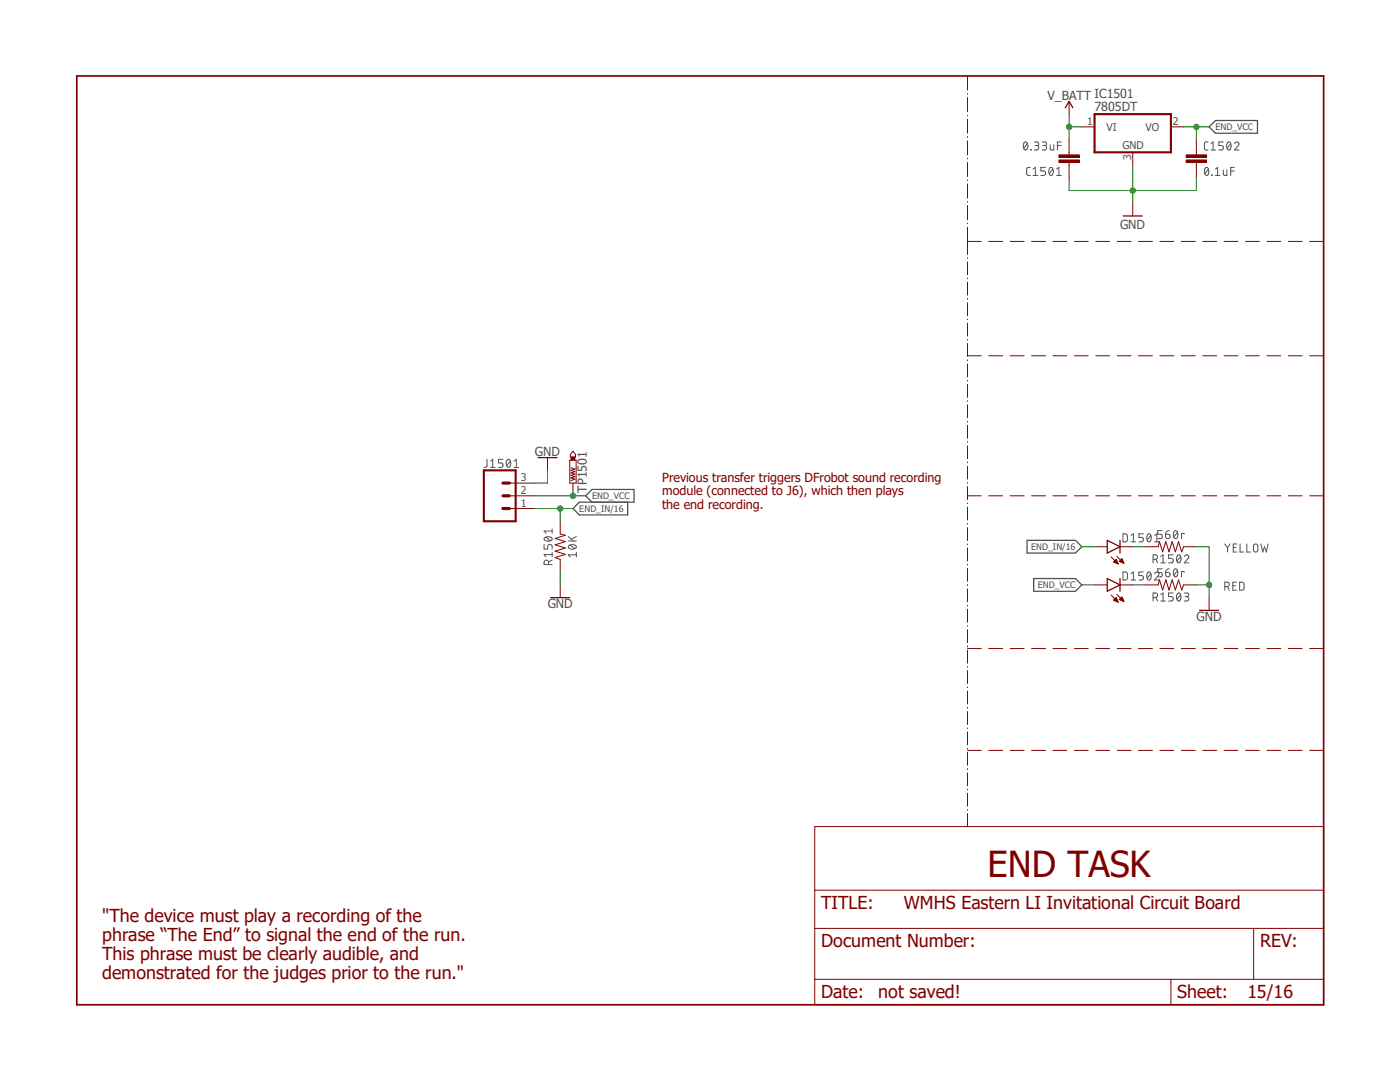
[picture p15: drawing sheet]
<svg xmlns="http://www.w3.org/2000/svg" width="279mm" height="216mm" viewBox="0 0 279 216" stroke-linecap="round" stroke-linejoin="round" font-family="sans-serif">
<defs><g id="words">
<text font-size="7.2" fill="#800000" x="197.1" y="175.1">END TASK</text>
<g font-size="3.6" fill="#800000">
<text x="20.4" y="184">&quot;The device must play a recording of the</text>
<text x="163.9" y="181.4">TITLE:</text>
<text x="180.4" y="181.4">WMHS Eastern LI Invitational Circuit Board</text>
<text x="20.4" y="187.8">phrase “The End” to signal the end of the run.</text>
<text x="20.4" y="191.6">This phrase must be clearly audible, and</text>
<text x="163.9" y="189.1">Document Number:</text>
<text x="251.5" y="189.1">REV:</text>
<text x="20.4" y="195.4">demonstrated for the judges prior to the run.&quot;</text>
<text x="163.9" y="199.2">Date:</text>
<text x="175.3" y="199.2">not saved!</text>
<text x="235" y="199.2">Sheet:</text>
<text x="248.9" y="199.2">15/16</text>
</g>
<g font-size="2.5" fill="#505050">
<text x="209" y="20">V_BATT IC1501</text>
<text x="218.4" y="22.1">7805DT</text>
<text x="223.5" y="45.6">GND</text>
<text x="106.8" y="91.1">GND</text>
<text x="117.1" y="98.3" transform="rotate(-90 117.1 98.3)">TP1501</text>
<text x="109.3" y="121.3">GND</text>
<text x="238.8" y="123.8">GND</text>
</g>
<g font-size="2.5" fill="#800000">
<text x="132.1" y="96.1">Previous transfer triggers DFrobot sound recording</text>
<text x="132.1" y="98.8">module (connected to J6), which then plays</text>
<text x="132.1" y="101.5">the end recording.</text>
</g>
<g font-size="2.1" fill="#505050">
<text x="217" y="25">1</text>
<text x="220.8" y="26.1">VI</text>
<text x="224" y="29.6">GND</text>
<text x="228.6" y="26.1">VO</text>
<text x="234.1" y="25">2</text>
<text x="225.7" y="31.9" transform="rotate(-90 225.7 31.9)">3</text>
<text x="104" y="101.1">1</text>
<text x="104" y="98.6">2</text>
<text x="104" y="96.1">3</text>
</g>
<g font-size="1.8" fill="#505050">
<text x="242.6" y="26">END_VCC</text>
<text x="118.2" y="99.6">END_VCC</text>
<text x="115.6" y="102.1">END_IN/16</text>
<text x="205.8" y="109.7">END_IN/16</text>
<text x="207.1" y="117.3">END_VCC</text>
</g>
</g></defs>
<path d="M14.8 14.8l249.7 186.2M264.5 14.8l-249.7 186.2" fill="none" stroke="#fff" stroke-width=".2"/>
<g fill="none" stroke="#505050" stroke-width=".2">
<path d="M204.5 28.4l.2-.1a.93 .93 0 0 1 0 1.6 1.02 1.02 0 0 1-.2-1.5zM205 28.7l-.7 .9M205.6 33.4h-.5l-.2 .3v1.1l.7 .2M205.7 29.8l.1 .1zM206.2 35h.9M206.2 33.7l.4-.3v1.6M206.4 28.3l.7 .1a.37 .37 0 0 1 .2 .4 .37 .37 0 0 1-.3 .2h-.4M206.9 29l.2 .1a.46 .46 0 0 1 .2 .5 .46 .46 0 0 1-.4 .3h-.5M208 28.3l.7 .1a.37 .37 0 0 1 .2 .4 .37 .37 0 0 1-.4 .2h-.3M208.4 29a.45 .45 0 0 1 .5 .5 .45 .45 0 0 1-.5 .4h-.4M208.7 33.4h-1v.7h.6a.45 .45 0 0 1 .4 .5 .45 .45 0 0 1-.4 .4h-.6M209.5 33.4h.3a.93 .93 0 0 1 0 1.6 1.02 1.02 0 0 1-.3-1.6z"/>
<path d="M209.6 28.9v.8l.2 .2h.5v-1M210.1 33.7l-.7 1M210.9 35h.9M210.9 33.7l.4-.3v1.6M211 29h.8M211.8 28.3h-.8v1.6M240.6 33.4h.2a.98 .98 0 0 1 0 1.6 1.02 1.02 0 0 1-.2-1.6zM241.1 28.3l-.6 .1-.1 .3v1.1l.7 .1M241.2 33.7l-.7 1M241.7 29.9h.9M241.7 28.7l.4-.4v1.6M241.9 34.9v.1z"/>
<path d="M242.6 35h.9M242.6 33.7l.4-.3v1.6M244.1 33.9v.9l.3 .2h.5v-1.1M244.1 28.3h-.9v.7h.6a.45 .45 0 0 1 .3 .5 .45 .45 0 0 1-.3 .4h-.6M245.1 28.4l.1-.1a.93 .93 0 0 1 0 1.6 .98 .98 0 0 1-.1-1.5zM245.6 34.1h.7M245.6 28.7l-.7 .9M246.3 33.4h-.7v1.6M246.4 28.7a.44 .44 0 0 1 .6-.4 .44 .44 0 0 1 .1 .7l-.7 .9h.9M97.2 91.7v1.2a.4 .4 0 0 1-.6 .4M97.9 93.3h.9M97.9 92l.4-.3v1.6"/>
<path d="M100.4 91.7h-.9v.7h.5a.45 .45 0 0 1 .4 .4 .45 .45 0 0 1-.4 .5h-.5M101.3 91.7h.2a.93 .93 0 0 1 0 1.6 .98 .98 0 0 1-.2-1.6zM101.9 92l-.8 .9M102.6 93.3h.9M102.6 92l.4-.3v1.6M108.6 108.6v1h.7v-.6l.2-.3a.45 .45 0 0 1 .7 .3v.6M108.6 107.4l.8-.3a.58 .58 0 0 1 .8 .6l-.8 .3a.58 .58 0 0 1-.8-.6zM109 107.2l.9 .7M109.5 112.6v-.4a.45 .45 0 0 0-.5-.4 .45 .45 0 0 0-.4 .4v.4h1.6M110.2 111.8l-.7 .3M110.2 110.7h-1.6l.4 .4M110.2 105.5v.9"/>
<path d="M110.2 110.2v.9M110.2 106h-1.6l.4 .4M113.4 107.9h1.6M113.4 107.1l1 .8M113.5 108.9l.7-.2a.58 .58 0 0 1 .8 .6l-.2 .1a.96 .96 0 0 1-1.4-.3zM113.8 108.8l.9 .7M115 110.7h-1.6l.4 .4M115 110.2v.9M115 107.1l-1 .5M224.1 114.1l.7 .1a1.3 1.3 0 0 1 .2 1.3l-.2 .2h-.7zM224.1 106.5l.7 .1a1.25 1.25 0 0 1 0 1.5h-.7zM225.7 115.7h1"/>
<path d="M225.7 114.5l.5-.4v1.6M225.7 106.8l.5-.3v1.6M225.7 108.1h1M228.2 114.1h-.9v.8h.5a.46 .46 0 0 1 .4 .4 .46 .46 0 0 1-.4 .4h-.5M228.2 106.5h-.9v.7h.5a.46 .46 0 0 1 .4 .5 .46 .46 0 0 1-.4 .4h-.5M229.1 114.2l.2-.1a.98 .98 0 0 1 0 1.6 1.02 1.02 0 0 1-.2-1.5zM229.1 106.6l.2-.1a.98 .98 0 0 1 0 1.6 1.02 1.02 0 0 1-.2-1.5zM229.7 114.5l-.8 .9M229.7 106.8l-.8 1M230.1 119.2h.4a.45 .45 0 0 0 .5-.4 .45 .45 0 0 0-.5-.5h-.4v1.6M230.1 111.6h.4a.45 .45 0 0 0 .5-.5 .45 .45 0 0 0-.5-.4h-.4v1.6M230.4 114.5a.44 .44 0 0 1 .7-.4 .44 .44 0 0 1 .1 .8l-.8 .8h.9"/>
<path d="M230.4 108.1h.9M230.4 106.8l.5-.3v1.6M230.7 119.2l.3 .7M230.7 111.6l.3 .7M231.6 118.7l.5-.4v1.6M231.6 111l.5-.3v1.6M231.6 119.9h1M231.6 112.3h1M231.9 113.5h-.8v.7h.5a.46 .46 0 0 1 .4 .5 .46 .46 0 0 1-.4 .4h-.5M231.9 105.9h-.8v.7h.5a.46 .46 0 0 1 .4 .4 .46 .46 0 0 1-.4 .5h-.5M232.6 114.2h.6a.46 .46 0 0 1 .3 .5 .46 .46 0 0 1-.5 .4 .46 .46 0 0 1-.4-.5zM232.6 106.6h.6a.46 .46 0 0 1 .3 .5 .46 .46 0 0 1-.4 .4 .46 .46 0 0 1-.5-.4z"/>
<path d="M233.3 113.5a.72 .72 0 0 0-.7 .7M233.3 105.9a.72 .72 0 0 0-.7 .7M234.1 118.3h-.9v.7h.6a.45 .45 0 0 1 .4 .5 .45 .45 0 0 1-.4 .4h-.6M234.1 110.7h-.9v.7h.6a.45 .45 0 0 1 .4 .5 .45 .45 0 0 1-.4 .4h-.6M234.4 113.5h.2a.93 .93 0 0 1 0 1.6 .98 .98 0 0 1-.2-1.6zM234.4 105.9h.2a.93 .93 0 0 1 0 1.6 .98 .98 0 0 1-.2-1.6zM235 113.8l-.7 1M235 106.2l-.7 .9M235 118.4l.2-.1a.93 .93 0 0 1 0 1.6 1.02 1.02 0 0 1-.2-1.5zM235 110.7h.2a.93 .93 0 0 1 0 1.6 1.02 1.02 0 0 1-.2-1.6zM235.6 118.7l-.7 .9M235.6 111l-.7 1"/>
<path d="M236.3 106.6v-.2h-.5v1.1M236.3 114.2v-.2h-.5v1.1M236.3 118.3l.8 .1 .2 .3-.2 .3h-.6M236.3 111a.45 .45 0 0 1 .7-.3 .45 .45 0 0 1 .1 .7l-.8 .9h1M236.8 119a.45 .45 0 0 1 .4 .4 .45 .45 0 0 1-.2 .5h-.7M244.4 117.1l.7-.1a.46 .46 0 0 0 .2-.5 .46 .46 0 0 0-.4-.3h-.5v1.6M244.4 108.5l.6 .8M245 117.1l.3 .7M245 109.3v.9M245.5 108.5l-.5 .8M246 116.9h.6M246.1 109.3h.6"/>
<path d="M246.8 116.2h-.8v1.6h.8M246.8 108.5h-.7v1.7h.7M247.4 116.2h.7a1.3 1.3 0 0 1 .1 1.4l-.1 .1-.7 .1zM247.5 108.5v1.7h.7M248.8 108.5v1.7h.8M250.4 108.6h.4a1.3 1.3 0 0 1 .2 1.3 .46 .46 0 0 1-.5 .2 .46 .46 0 0 1-.4-.4v-.7zM251.6 108.5l.4 1.7 .3-1.1 .4 1.1 .4-1.7"/>
</g>
<path d="M242.6 24h8.4v2.6h-8.4l-1.3-1.3zM118.2 100.2l-1.3-1.3 1.3-1.2h8.3v2.5h-10.9l-1.3 1.3 1.3 1.2h9.7v-2.5M205 107.8h9.6l1.3 1.3-1.3 1.3h-9.6zM206.3 115.4h8.3l1.3 1.3-1.3 1.3h-8.3z" fill="none" stroke="#505050" stroke-width=".25"/>
<g fill="none" stroke="#800000" stroke-width=".2">
<path d="M193.1 15.2v2.8M193.1 18.7v.1M193.1 19.5v2.8M193.1 23v.1M193.1 23.8v2.8M193.1 27.3v.1M193.1 28.1v2.8M193.1 31.6v.1M193.1 32.4v2.8M193.1 35.9v.1M193.1 36.7v2.8M213.4 20.2v2.6"/>
<path d="M213.4 30.4v.5M213.4 32.4v.5M215.9 25.3h2.5M226.1 30.4v2.5M233.7 25.3h2.5M193.1 40.2v.1M193.1 41v2.9M193.1 44.5v.2M193.1 45.3v5.5M193.1 51.4v.2M193.1 52.2v2.6M193.1 55.5v.1"/>
<path d="M193.1 56.3v2.6M193.1 59.6v.1M193.1 48.2h2.7M197.3 48.2h2.8M201.6 48.2h2.8M205.9 48.2h2.8M210.1 48.2h2.8M214.4 48.2h2.8M218.7 48.2h2.7M223 48.2h2.7M226.1 40.6v2.5M227.2 48.2h2.8"/>
<path d="M231.5 48.2h2.8M235.8 48.2h2.7M240 48.2h2.8M244.3 48.2h2.8M248.6 48.2h2.7M252.9 48.2h2.7M257.1 48.2h2.8M261.4 48.2h2.8M193.1 60.4v2.6M193.1 63.7v.1M193.1 64.5v2.6M193.1 67.7v.2"/>
<path d="M193.1 68.5v2.6M193.1 71.8v.2M193.1 72.6v2.6M193.1 75.9v.1M193.1 76.7v2.6M193.1 80v.1M193.1 71h2.7M197.3 71h2.8M201.6 71h2.8M205.9 71h2.8M210.1 71h2.8M214.4 71h2.8"/>
<path d="M218.7 71h2.7M223 71h2.7M227.2 71h2.8M231.5 71h2.8M235.8 71h2.7M240 71h2.8M244.3 71h2.8M248.6 71h2.7M252.9 71h2.7M257.1 71h2.8M261.4 71h2.8M101.6 98.9h5.1"/>
<path d="M101.6 96.4h5.1M109.3 91.3v2.6M193.1 80.8v2.6M193.1 84.1v.1M193.1 84.9v2.6M193.1 88.1v.2M193.1 88.9v2.6M193.1 92.2v.1M193.1 93v2.6M193.1 96.3v.1M193.1 97.1v2.6M193.1 98.9h2.7"/>
<path d="M197.3 98.9h2.8M201.6 98.9h2.8M205.9 98.9h2.8M210.1 98.9h2.8M214.4 98.9h2.8M218.7 98.9h2.7M223 98.9h2.7M227.2 98.9h2.8M231.5 98.9h2.8M235.8 98.9h2.7M240 98.9h2.8M244.3 98.9h2.8"/>
<path d="M248.6 98.9h2.7M252.9 98.9h2.7M257.1 98.9h2.8M261.4 98.9h2.8M101.6 101.5h5.1M111.8 104v2.6l1 .2-2 .6 2 .7-2 .6 2 .6-2 .7 2 .6-2 .7 1 .3v2.6M111.8 116.7v2.6M193.1 100.4v.1M193.1 101.2v2.6M193.1 104.4v.2M193.1 105.3v2.6M193.1 108.5v.2"/>
<path d="M193.1 109.3v2.6M193.1 112.6v.1M193.1 113.4v2.6M193.1 116.7v.1M193.1 117.5v2.6M193.1 120.8v.1M193.1 121.6v2.6M193.1 124.8v.2M193.1 125.6v2.6M193.1 128.9v.2M193.1 129.8v2.5M193.1 133v.1"/>
<path d="M193.1 133.8v2.6M193.1 137.1v.1M193.1 137.9v2.6M193.1 129.4h2.7M197.3 129.4h2.8M201.6 129.4h2.8M205.9 129.4h2.8M210.1 129.4h2.8M214.4 129.4h2.8M218.7 129.4h2.7M223 129.4h2.7M227.2 129.4h2.8"/>
<path d="M231.5 129.4h2.8M235.8 129.4h2.7M240 129.4h2.8M244.3 129.4h2.8M248.6 129.4h2.7M252.9 129.4h2.7M257.1 129.4h2.8M261.4 129.4h2.8M193.1 141.1v.2M193.1 142v2.6M193.1 145.2v.2M193.1 146v2.6"/>
<path d="M193.1 149.3v.1M193.1 150.1v2.6M193.1 153.4v.1M193.1 154.2v2.6M193.1 157.5v.1M193.1 158.3v2.6M193.1 149.7h2.7M197.3 149.7h2.8M201.6 149.7h2.8M205.9 149.7h2.8M210.1 149.7h2.8M214.4 149.7h2.8"/>
<path d="M218.7 149.7h2.7M223 149.7h2.7M227.2 149.7h2.8M231.5 149.7h2.8M235.8 149.7h2.7M240 149.7h2.8M244.3 149.7h2.8M248.6 149.7h2.7M252.9 149.7h2.7M257.1 149.7h2.8M261.4 149.7h2.8M162.6 164.9h101.6v35.6h-101.6z"/>
<path d="M162.6 177.6h101.6M193.1 161.5v.2M193.1 162.3v2.6M162.6 185.3h101.6M162.6 195.4h101.6M233.7 195.4v5.1M250.2 185.3v10.1"/>
</g>
<path d="M15.3 15.2h248.9v185.3h-248.9z" fill="none" stroke="#800000" stroke-width=".34"/>
<path d="M218.4 22.8h15.3v7.6h-15.3zM96.6 93.9h6.3v10.1h-6.3z" fill="none" stroke="#800000" stroke-width=".42"/>
<path d="M100.4 96.4h1.2M100.4 98.9h1.2M100.4 101.5h1.2" fill="none" stroke="#800000" stroke-width=".64"/>
<path d="M212.6 21.5l.8-1.3 .7 1.3M224.2 43.1h3.8M107.4 91.3h3.8M109.9 119.3h3.8" fill="none" stroke="#800000" stroke-width=".25"/>
<path d="M211.3 30.9h4.1v.5h-4.1z" fill-rule="evenodd" fill="#800000"/>
<path d="M211.3 30.9h4.1v.5h-4.1z" fill="none" stroke="#800000" stroke-width=".2"/>
<path d="M211.3 31.9h4.1v.5h-4.1z" fill-rule="evenodd" fill="#800000"/>
<path d="M211.3 31.9h4.1v.5h-4.1zM213.4 27.9v2.5M213.4 32.9v2.6M238.8 30.4v.5M238.8 32.4v.5" fill="none" stroke="#800000" stroke-width=".2"/>
<path d="M236.7 31.9h4.1v.5h-4.1z" fill-rule="evenodd" fill="#800000"/>
<path d="M236.7 31.9h4.1v.5h-4.1z" fill="none" stroke="#800000" stroke-width=".2"/>
<path d="M236.7 30.9h4.1v.5h-4.1z" fill-rule="evenodd" fill="#800000"/>
<g fill="none" stroke="#800000" stroke-width=".2">
<path d="M236.7 30.9h4.1v.5h-4.1zM238.8 27.9v2.5M238.8 32.9v2.6M113.7 91.8h1.3v4.6h-1.3zM114 93.3l.7 .3-.7 .3 .7 .2-.7 .3 .7 .2-.7 .3 .7 .2-.7 .3 .7 .2-.7 .3M114.3 90l.6 .7v.5h-1.1v-.5zM218.4 116.7h2.6M218.4 109.1h2.6M221.7 118.7l1.4 1.4M221.7 111.1l1.4 1.4M222.2 119.8l.9 .3M222.2 119.8l.6-.5 .3 .8"/>
<path d="M222.3 119.7h.7M222.3 112.1h.7M222.4 119.6h.5M222.4 112.2h.6M222.4 112h.5M222.4 119.8h.6M222.5 119.5h.4M222.5 111.9h.4M222.5 119.5h.3M222.6 112.3h.5M222.6 111.8h.2M222.6 119.9h.5"/>
<path d="M222.6 119.4h.2M222.7 111.8h.1M222.7 119.3h.1M222.8 111.6l-.6 .5 .9 .4M222.8 111.6l.3 .9M222.8 112.4h.3M222.8 111.6h.1M222.9 118.6l1.4 1.4M222.9 111l1.4 1.4M223 112.4h.1M223.4 112h.7M223.4 112l.9 .4"/>
<path d="M223.4 112l.5-.5 .4 .9M223.4 119.6h.8M223.5 119.5h.6M223.5 116.7h2.6M223.5 109.1h2.6M223.5 111.9h.6M223.6 119.5h.5M223.6 112.1h.6M223.6 111.8h.5M223.6 119.7h.6M223.6 119.4h.4M223.7 111.8h.3"/>
<path d="M223.7 119.3h.3M223.8 111.6h.2M223.8 119.2h.1M223.8 112.2h.4M223.9 119.8h.3M223.9 111.5h.1M223.9 119.1l.4 .9-.9-.4zM224 112.3h.2M224.1 119.9h.1M224.2 112.4h.1M228.6 116.7h2.5l.3-1 .6 2 .7-2 .6 2 .6-2 .7 2 .6-2 .6 2 .4-1h2.6M228.6 109.1h2.5l.3-1 .6 2 .7-2 .6 2 .6-2 .7 2 .6-2 .6 2 .4-1h2.6"/>
<path d="M241.3 119.3v2.5M222.8 120h.3M223.1 120.1h.1M224.3 120h.1"/>
</g>
<path d="M221 115.4l2.5 1.3-2.5 1.3zM221 107.8l2.5 1.3-2.5 1.3zM223.5 107.8v2.6M223.5 115.4v2.6M239.4 121.8h3.8" fill="none" stroke="#800000" stroke-width=".25"/>
<path d="M114 91.2h.7v.6h-.7z" fill-rule="evenodd" fill="#800000"/>
<path d="M114 91.2h.7v.6h-.7zM114.3 96.4v2.5" fill="none" stroke="#800000" stroke-width=".2"/>
<path d="M106.7 101.5h7.6M111.8 101.5v2.5" fill="none" stroke="#008000" stroke-width=".2"/>
<circle cx="111.8" cy="101.5" r=".51" fill="#008000"/>
<g fill="none" stroke="#008000" stroke-width=".2">
<path d="M213.4 35.5v2.5h12.7M226.1 32.9v7.7M109.3 93.9v2.5h-2.6M111.8 114.2v2.5M215.9 109.1h2.5"/>
<circle cx="111.8" cy="101.5" r=".51"/>
</g>
<circle cx="226.1" cy="38" r=".51" fill="#008000"/>
<g fill="none" stroke="#008000" stroke-width=".2">
<path d="M238.8 35.5v2.5h-12.7M238.8 116.7h2.5M238.8 109.1h2.5v10.2"/>
<circle cx="226.1" cy="38" r=".51"/>
</g>
<circle cx="241.3" cy="116.7" r=".51" fill="#008000"/>
<g fill="none" stroke="#008000" stroke-width=".2">
<path d="M106.7 98.9h10.2"/>
<circle cx="241.3" cy="116.7" r=".51"/>
</g>
<circle cx="114.3" cy="98.9" r=".51" fill="#008000"/>
<g fill="none" stroke="#008000" stroke-width=".2">
<path d="M236.2 25.3h5.1M238.8 25.3v2.6"/>
<circle cx="114.3" cy="98.9" r=".51"/>
</g>
<circle cx="238.8" cy="25.3" r=".51" fill="#008000"/>
<g fill="none" stroke="#008000" stroke-width=".2">
<path d="M213.4 22.8v5.1M213.4 25.3h2.5M215.9 116.7h2.5"/>
<circle cx="238.8" cy="25.3" r=".51"/>
</g>
<circle cx="213.4" cy="25.3" r=".51" fill="#008000"/>
<g fill="none" stroke="#008000" stroke-width=".2">
<path d="M226.1 116.7h2.5M226.1 109.1h2.5"/>
<circle cx="213.4" cy="25.3" r=".51"/>
</g>
<use href="#words"/>
</svg>
